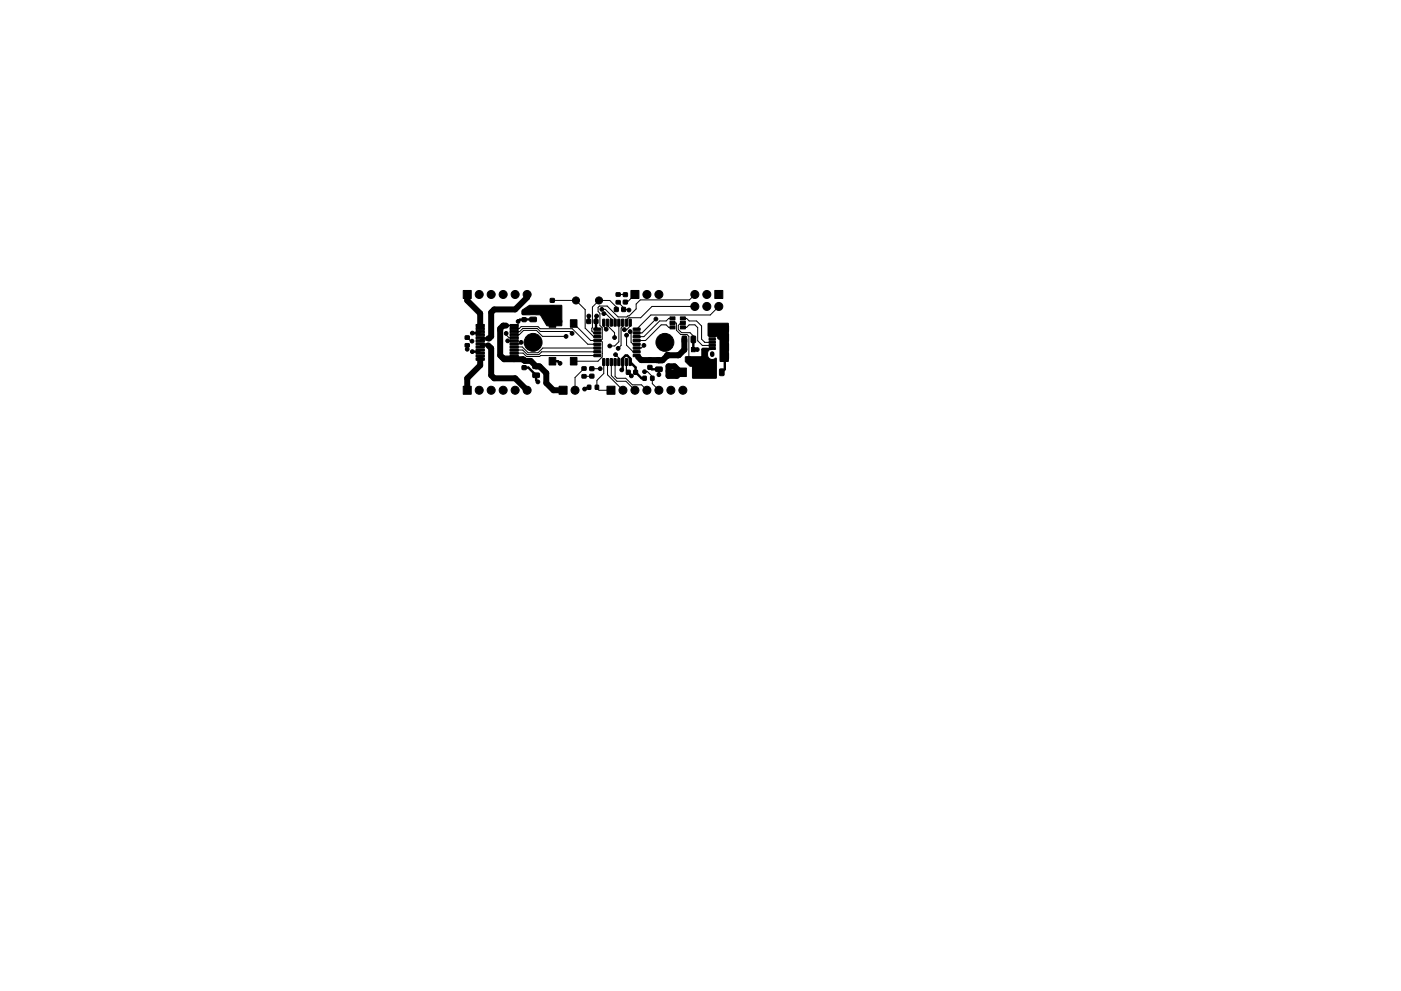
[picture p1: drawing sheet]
<svg xmlns="http://www.w3.org/2000/svg" width="297mm" height="210mm" viewBox="0 0 297 210" stroke-linecap="round" stroke-linejoin="round" font-family="sans-serif">
<g fill="#000" stroke="#000" stroke-width=".21">
<path d="M98.2 61.6h1.7v1.7h-1.7zM98.6 72.9h.9v.7h-.9zM98.6 71.3h.9v.7h-.9zM100.9 68.8h1.8v.5h-1.8zM100.9 69.5h1.8v.4h-1.8zM100.9 70.1h1.8v.5h-1.8zM100.9 70.8h1.8v.4h-1.8zM100.9 71.4h1.8v.5h-1.8zM100.9 72.1h1.8v.4h-1.8zM100.9 72.7h1.8v.5h-1.8zM100.9 73.4h1.8v.4h-1.8zM100.9 74h1.8v.5h-1.8z"/>
<path d="M100.9 74.7h1.8v.4h-1.8zM100.9 75.3h1.8v.5h-1.8zM100.9 76h1.8v.4h-1.8zM108.1 76h1.8v.4h-1.8zM108.1 75.3h1.8v.5h-1.8zM108.1 74.7h1.8v.4h-1.8zM108.1 74h1.8v.5h-1.8zM108.1 73.4h1.8v.4h-1.8zM108.1 72.7h1.8v.5h-1.8zM108.1 72.1h1.8v.4h-1.8zM108.1 71.4h1.8v.5h-1.8zM108.1 70.8h1.8v.4h-1.8z"/>
<path d="M108.1 70.1h1.8v.5h-1.8zM108.1 69.5h1.8v.4h-1.8zM108.1 68.8h1.8v.5h-1.8zM110.7 67.4h.8v.8h-.8zM110.7 65.9h.8v.8h-.8zM110.7 76.1h.8v.7h-.8zM110.7 77.6h.8v.8h-.8zM112.4 67.3h1.2l.2 .2-.1 .6-.2 .2h-1l-.2-.3zM112.4 65.4h1.2l.2 .2-.1 .6-.2 .2h-1l-.2-.3zM113 77.3l1.2-.1 .2 .3v.6l-.3 .1h-1l-.2-.2zM113 79.2l1.2-.1 .2 .3v.6l-.3 .1h-1l-.2-.2zM116.7 63.4h.8v.7h-.8z"/>
<path d="M116.7 64.9h.8v.8h-.8zM116.4 67.8h1.4v1.6h-1.4zM116.4 75.8h1.4v1.6h-1.4zM110.8 65.7l1.5-.9h6.8v4.3h-3.1l-1.4-2.3h-3.7l-.2-.1zM120.9 67.8h1.4v1.6h-1.4zM120.9 75.8h1.4v1.6h-1.4zM123.4 77.8h.8v.7h-.8zM123.4 79.5h.8v.7h-.8zM125.1 77.9h.8v.7h-.8zM124.4 67.8h.8v.8h-.8zM125.9 69.6h1.4l.1 .4-1.4 .1zM125.9 70.4h1.4l.1 .4-1.4 .1z"/>
<path d="M125.9 71.2h1.4l.1 .4-1.4 .1zM125.9 72h1.4l.1 .4-1.4 .1zM125.9 72.8h1.4l.1 .4-1.4 .1zM125.9 73.6h1.4l.1 .4-1.4 .1zM125.9 74.4h1.4l.1 .4-1.4 .1zM125.9 75.2h1.4l.1 .4-1.4 .1zM126 67.8h.7v.8h-.7zM127.8 76.1h.5l-.1 1.5-.4-.1zM127.8 67.7l.5 .1-.1 1.4-.4-.1zM128.6 76.1h.5l-.1 1.5-.4-.1zM128.6 67.7l.5 .1-.1 1.4-.4-.1zM129.4 76.1h.5l-.1 1.5-.4-.1z"/>
<path d="M129.4 67.7l.5 .1-.1 1.4-.4-.1zM130.2 76.1h.5l-.1 1.5-.4-.1zM130.2 67.7l.5 .1-.1 1.4-.4-.1zM130.3 65.2h.8v.9h-.8zM130.6 63.8h.9v.7h-.9zM130.6 62.1h.9v.7h-.9zM131 76.1h.5l-.1 1.5-.4-.1zM131 67.7l.5 .1-.1 1.4-.4-.1zM131.8 76.1h.5l-.1 1.5-.4-.1zM131.8 67.7l.5 .1-.1 1.4-.4-.1zM131.8 65.2h.8v.9h-.8zM132.6 76.1h.5l-.1 1.5-.4-.1z"/>
<path d="M132.6 67.7l.5 .1-.1 1.4-.4-.1zM132.8 78.6h.8v.8h-.8zM132.2 62.1h.8v.8h-.8zM132.2 63.7h.8v.8h-.8zM133.4 76.1h.5l-.1 1.5-.4-.1zM133.4 67.7l.5 .1-.1 1.4-.4-.1zM133.8 61.6h1.7v1.7h-1.7zM134.3 75.2h1.4v.4l-1.4 .1zM134.3 74.4h1.4v.4l-1.4 .1zM134.3 73.6h1.4v.4l-1.4 .1zM134.3 72.8h1.4v.4l-1.4 .1zM134.3 72h1.4v.4l-1.4 .1z"/>
<path d="M134.3 71.2h1.4v.4l-1.4 .1zM134.3 70.4h1.4v.4l-1.4 .1zM134.3 69.6h1.4v.4l-1.4 .1zM134.4 78.6h.7v.8h-.7zM136.3 79.8h.7v.9h-.7zM138 79.8h.6v.9h-.6zM137.4 76h.8v.8h-.8zM137.4 77.6h.8v.7h-.8zM139 76h1.3l.1 .2v.6l-.2 .1h-1.1l-.1-.2zM139 77.9h1.3l.1 .2v.6l-.2 .1h-1.1l-.1-.2zM143 78.1h2.5v1.8h-2.5zM142.1 67.2h1v.7h-1z"/>
<path d="M142.1 68.2h1v.6h-1zM142.1 69.1h1v.7h-1zM144.7 71.4l.6-.1 .3 .1v1.1l-.2 .2h-.5l-.3-.1zM144.7 73.7h.8v.9h-.8zM144.2 69.1h1.1v.7h-1.1zM144.2 68.2h1.1v.6h-1.1zM144.2 67.2h1.1v.7h-1.1zM145.6 75.7h.9v.9h-.9zM146.6 71.4l.6-.1 .3 .1v1.1l-.2 .2h-.5l-.3-.1zM146.6 73.7h.8v.9h-.8zM147 78.1h2.5v1.8h-2.5zM145.3 75.7h3.5l.1-1.8h1.1l.4 .2-.1 .2a1.38 1.38 0 0 0-.1 1.6 1.08 1.08 0 0 0 1.6 .1l.1 4.2-5 .1-.1-.2v-2.4h-.5l-1-1z"/>
<path d="M150.7 78.3h.7l.2 .1v1.1l-.1 .2h-.6l-.3-.1zM151.6 61.6h1.6v1.7h-1.6zM150.3 73.7h1.4v.4h-1.4zM150.3 73.1h1.4v.4h-1.4zM150.3 72.4h1.4v.4h-1.4zM150.3 71.8h1.4v.4h-1.4zM150.3 71.1h1.4v.4h-1.4zM152.6 78.3h.7l.2 .1v1.1l-.1 .2h-.6l-.3-.1zM150.1 68.6h4.3v8.1l-1.7-.1v-4.5l-.9-.8-1.7-.1zM152.9 69.1h1.6v1.2h-1.6zM152.9 74.9h1.6v1.2h-1.6zM152.9 72.9h1.6v1.5h-1.6z"/>
<path d="M152.9 70.9h1.6v1.5h-1.6zM98.2 81.9h1.7v1.7h-1.7zM118.5 81.9h1.7v1.7h-1.7zM124.6 81.7h.6v.9h-.6zM125.1 79.4h.8v.8h-.8zM126.2 81.7h.7v.9h-.7zM128.7 81.9h1.7v1.7h-1.7z"/>
<circle cx="99.1" cy="74.1" r=".4"/>
<circle cx="100.1" cy="72.4" r=".4"/>
<circle cx="100.1" cy="74.6" r=".4"/>
<circle cx="100.1" cy="70.7" r=".4"/>
<circle cx="101.6" cy="62.5" r=".85"/>
<circle cx="104.1" cy="62.5" r=".85"/>
<circle cx="106.7" cy="62.5" r=".85"/>
<circle cx="107.3" cy="70.7" r=".4"/>
<circle cx="107.6" cy="72.3" r=".4"/>
<circle cx="109.2" cy="62.5" r=".85"/>
<circle cx="109.9" cy="68.2" r=".4"/>
<circle cx="110.5" cy="72.6" r=".4"/>
<circle cx="111.8" cy="62.5" r=".85"/>
<circle cx="113" cy="72.6" r="1.3"/>
<circle cx="113" cy="72.6" r="1.9"/>
<circle cx="118.7" cy="77.1" r=".4"/>
<circle cx="118.7" cy="68.2" r=".4"/>
<circle cx="120" cy="71.4" r=".4"/>
<circle cx="121.3" cy="70.7" r=".4"/>
<circle cx="122.1" cy="63.7" r=".75"/>
<circle cx="124.8" cy="67.1" r=".4"/>
<circle cx="126.5" cy="67.1" r=".4"/>
<circle cx="127" cy="63.7" r=".75"/>
<circle cx="127.3" cy="78.2" r=".4"/>
<circle cx="127.6" cy="65.6" r=".4"/>
<circle cx="128" cy="66.5" r=".4"/>
<circle cx="128.5" cy="69.8" r=".4"/>
<circle cx="129.3" cy="73.4" r=".4"/>
<circle cx="130.3" cy="71.6" r=".4"/>
<circle cx="130.5" cy="75.2" r=".4"/>
<circle cx="131.1" cy="73.9" r=".4"/>
<circle cx="131.8" cy="78.5" r=".4"/>
<circle cx="132.4" cy="69.9" r=".4"/>
<circle cx="132.8" cy="71.1" r=".4"/>
<circle cx="133.3" cy="65.8" r=".4"/>
<circle cx="133.6" cy="70.4" r=".4"/>
<circle cx="133.9" cy="79.8" r=".4"/>
<circle cx="136.1" cy="76.4" r=".4"/>
<circle cx="136.5" cy="73.3" r=".4"/>
<circle cx="136.7" cy="78.9" r=".4"/>
<circle cx="137.2" cy="62.5" r=".85"/>
<circle cx="139.1" cy="67.7" r=".4"/>
<circle cx="139.7" cy="79.5" r=".4"/>
<circle cx="139.7" cy="62.5" r=".85"/>
<circle cx="141" cy="72.6" r="1.3"/>
<circle cx="141" cy="72.6" r="1.9"/>
<circle cx="141.5" cy="75.4" r=".63"/>
<circle cx="141.5" cy="75.4" r=".4"/>
<circle cx="141.7" cy="78.7" r=".4"/>
<circle cx="141.7" cy="79.8" r=".4"/>
<circle cx="141.7" cy="77.7" r=".4"/>
<circle cx="143.7" cy="75.4" r=".4"/>
<circle cx="147.3" cy="65" r=".85"/>
<circle cx="147.3" cy="62.5" r=".85"/>
<circle cx="147.8" cy="74.2" r=".4"/>
<circle cx="149.9" cy="65" r=".85"/>
<circle cx="149.9" cy="62.5" r=".85"/>
<circle cx="152.4" cy="65" r=".85"/>
<circle cx="101.6" cy="82.8" r=".85"/>
<circle cx="104.1" cy="82.8" r=".85"/>
<circle cx="106.7" cy="82.8" r=".85"/>
<circle cx="109.2" cy="82.8" r=".85"/>
<circle cx="111.8" cy="82.8" r=".85"/>
<circle cx="114" cy="81" r=".4"/>
<circle cx="121.9" cy="82.8" r=".85"/>
<circle cx="124" cy="82.5" r=".4"/>
<circle cx="132.1" cy="82.8" r=".85"/>
<circle cx="134.6" cy="82.8" r=".85"/>
<circle cx="137.2" cy="82.8" r=".85"/>
<circle cx="139.7" cy="82.8" r=".85"/>
<circle cx="142.2" cy="82.8" r=".85"/>
<circle cx="144.8" cy="82.8" r=".85"/>
</g>
<path d="M153.4 69.1h.6M153.4 76.1h.6" fill="none" stroke="#000" stroke-width=".89"/>
<path d="M151 70v.3M151 75v.3" fill="none" stroke="#000" stroke-width=".95"/>
<g fill="none" stroke="#000" stroke-width=".51">
<path d="M99.1 73.3v.8M100.1 74.6h1.4M101.5 70.7l.3 .3M101.5 74.6l.3 .3M101.8 70.4l-.3 .3h-1.4M101.8 74.3l-.3 .3M101.8 73l.3 .3M102.1 73.3h1.4M102.1 73.3l-.3 .3M103.7 71.8h-1.4l-.5 .5M106.7 69.1h1M111.1 78h.9l1.7 1.6v1l.3 .4"/>
<path d="M113 65.9l-.4 .4h-1.5M113 67.8h-2.8l-.3 .4M117.1 76.6h1.2l.4 .5M118.7 68.2l-.4 .4h-1.2M124.8 67.1v1.1M124.8 67.1h.1M126.5 67.1l-.1 .1v2.4l.2 .2M131.8 78.5l.2-.2v-2.3l.6-.6h.4l.6 .6v.8l1.2 1.2v1l1.2 1.3h.7M137.8 77.9l.4 .4h1.5v1.2M147 72v2.2h.8M147.8 74.2h.1M153.7 69.7v5.8"/>
<path d="M153.7 76.1v2.2l-.7 .7"/>
</g>
<g fill="none" stroke="#000" stroke-width=".21">
<path d="M99.1 71.6l.7 .8h.3M107.3 70.7v.3l.6 .7h1.1M107.6 72.3h1.4M109 69.7h1.1l.4-.4h3.6l.4 .4h6.8l3.3 3.3h2M109 70.4h1.2l.6-.7h3.1l.6 .6h6.4l.4 .4M109 74.9h1.9l.7 .7h2.8l.2-.2h12M109 73.6h1.7l1.3 1.2h2.1l1-1h11.5M109 71h1.1l.9-.9h2.7l1.3 1.3h5M109 74.3h1.8l1 .9h2.5l.6-.6h11.7M110.5 72.6l-.3 .4h-1.2M117.1 63.7h5l2 2v3.9l1.8 1.8h.7M121.6 68.6l3.6 3.6h2.2"/>
<path d="M123.8 78.2l-1.9 1.9v2.7M123.8 79.8h1.6M125.5 78.2h1.8M125.5 79.8h-.1M127.4 72.2l.3 .4v3.1l-.9 .9h-5.2M127.6 65.6h.7l2.1 2.1v.8M127.7 75h.1M128 68.5v.8l.5 .5M128 76.8v2.4l-1.4 1.5v1.7l.4 .4h2.5M128 66.5h.4l1.2 1.2v.8M128.8 68.5v.6l1.5 1.5v1M128.8 76.8v2.7l3.3 3.3"/>
<path d="M129.6 76.8v2.9l1.2 1.2h1.9l1.9 1.9M130.4 76.8v3.1l.4 .4h1.9l1.4 1.3h1.9l1.2 1.2M130.5 75.2l.7 .7v.9M130.7 65.7v-.6l-1.4-1.4h-2.3l-1.4 1.4v4.4l-.1 .7 .4 .4h.7M131.1 64.1l1.1 1.2v.4h1l.1 .1M131.1 62.5h1.5M131.2 68.5v4l-.9 .9h-1M132 68.5v.8l-.3 .3v3.7l-.6 .6M132.6 62.5h.1M132.8 71.1v2.1l1.4 1.4h.8M133.6 70.4l.2 .1v2.1l.4 .4h.8M133.6 68.5v.7l-.7 .7h-.5"/>
<path d="M134.6 62.5l-1.6 1.6h-.4M135 72.2v.1M135 71.4h.1M136.5 73.3l-.5 .5h-1M136.7 78.9h.6l1 1v1.5l1.4 1.4M139.1 67.7l-3 2.9h-1.1M142.6 68.5l.8 .1v1.5l.9 .9h1.4l.3 .4v4.8M142.6 67.6h-.8l-.6 .5h-1.4l-3.3 3.3h-1.5M142.6 69.5h-.8l-.6-.6h-1l-3.3 3.4h-1.9M144.8 68.5h-.5l-.5 .5v.9l.7 .7h1.8l.7 .7v.7M144.8 67.6h.8l.5 .5h1.6l1 1.1v2.8l.7 .6h1.6M144.8 69.5h.8l.5-.6h1.2l.6 .6v2.8l1 1h2.1"/>
<path d="M147.3 65h-9.1l-2.4 2.4h-2.5l-.5 .5v.6M147.3 62.5l-1.1 1.1h-10.4l-.9 .9v1l-1.5 1.5h-.3l-.2 .2h-1.9l-2.3-2.3h-1.6l-.3 .3v.9l.4 .4v2.5l.5 .5v2.4l-.3 .3M152.4 65l-1.8 1.8h-12.6l-3 3"/>
</g>
<path d="M101.8 73h1.4l.3 .3M103.5 71.8l-.4 .3h-1.1l-.2 .2M109 69.1h-1.3M109 75.6h-2.2l-.3 .3M132.8 76.8v1.8l1.1 1.2M148.8 74.2l.3-.3h1.9l-.2 .3zM148.8 74.2v1.5M151 70.1v1.2M124.9 82.2h-.6l-.3 .3" fill="none" stroke="#000" stroke-width=".25"/>
<path d="M99.1 62.5v1.2l2.7 2.8v2.8M101.8 76v1.5l-2.7 2.8v2.5M103.5 73.3l.6 .6v5.7l.7 .7h4.4l2.6 2.5M107.3 69.1h-.6l-.7 .6v5.7l.9 .8h4l.4 .4h1.2l1.2 1.1h.7l1.4 1.5v2.1l1.5 1.5h2.1M111.1 76.4h.1M111.8 62.5v.6l-2.6 2.6h-4.4l-.7 .6v5.1l-.4 .4h-.2M141.7 78.7l.3 .3h2.3M141.7 77.7h1.3l1.3 1.3-.8 .8h-1.8zM145.1 72v2.2l-1.2 1.2h-2.4l-1 1h-4.6l-.6-.7" fill="none" stroke="#000" stroke-width="1.3"/>
</svg>
